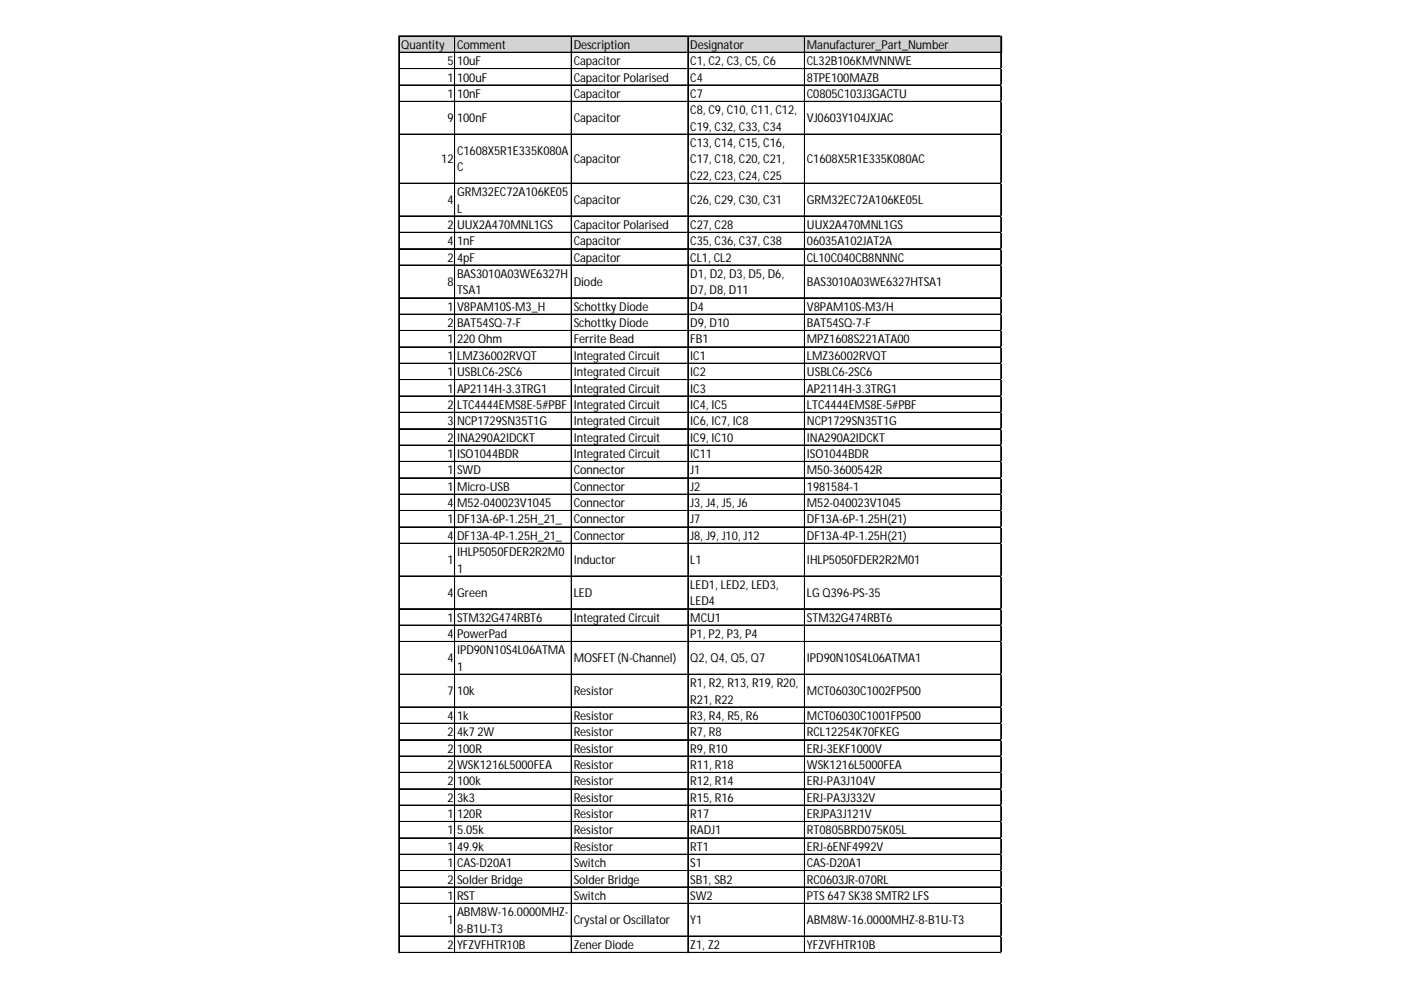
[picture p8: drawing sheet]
<svg xmlns="http://www.w3.org/2000/svg" width="297mm" height="210mm" viewBox="0 0 297 210" stroke-linecap="round" stroke-linejoin="round" font-family="sans-serif">
<defs><g id="words">
<g font-size="2.6">
<text x="85.1" y="10.4">Quantity</text>
<text x="96.9" y="10.4">Comment</text>
<text x="121.6" y="10.4">Description</text>
<text x="146.4" y="10.4">Designator</text>
<text x="171.1" y="10.4">Manufacturer_Part_Number</text>
<text x="94.8" y="13.8">5</text>
<text x="94.8" y="17.3">1</text>
<text x="96.9" y="13.8">10uF</text>
<text x="96.9" y="17.3">100uF</text>
<text x="121.6" y="13.8">Capacitor</text>
<text x="121.6" y="17.3">Capacitor Polarised</text>
<text x="146.4" y="13.8">C1, C2, C3, C5, C6</text>
<text x="146.4" y="17.3">C4</text>
<text x="171.1" y="13.8">CL32B106KMVNNWE</text>
<text x="171.1" y="17.3">8TPE100MAZB</text>
<text x="94.8" y="20.8">1</text>
<text x="96.9" y="20.8">10nF</text>
<text x="121.6" y="20.8">Capacitor</text>
<text x="146.4" y="20.8">C7</text>
<text x="171.1" y="20.8">C0805C103J3GACTU</text>
<text x="94.8" y="25.9">9</text>
<text x="96.9" y="25.9">100nF</text>
<text x="121.6" y="25.9">Capacitor</text>
<text x="146.4" y="24.2">C8, C9, C10, C11, C12,</text>
<text x="146.4" y="27.7">C19, C32, C33, C34</text>
<text x="171.1" y="25.9">VJ0603Y104JXJAC</text>
<text x="93.6" y="34.6">12</text>
<text x="96.9" y="32.9">C1608X5R1E335K080A</text>
<text x="121.6" y="34.6">Capacitor</text>
<text x="146.4" y="31.2">C13, C14, C15, C16,</text>
<text x="146.4" y="34.6">C17, C18, C20, C21,</text>
<text x="171.1" y="34.6">C1608X5R1E335K080AC</text>
<text x="96.9" y="36.4">C</text>
<text x="96.9" y="41.6">GRM32EC72A106KE05</text>
<text x="146.4" y="38.1">C22, C23, C24, C25</text>
<text x="94.8" y="43.3">4</text>
<text x="96.9" y="45.1">L</text>
<text x="121.6" y="43.3">Capacitor</text>
<text x="146.4" y="43.3">C26, C29, C30, C31</text>
<text x="171.1" y="43.3">GRM32EC72A106KE05L</text>
<text x="94.8" y="48.5">2</text>
<text x="94.8" y="52">4</text>
<text x="96.9" y="48.5">UUX2A470MNL1GS</text>
<text x="96.9" y="52">1nF</text>
<text x="121.6" y="48.5">Capacitor Polarised</text>
<text x="121.6" y="52">Capacitor</text>
<text x="146.4" y="48.5">C27, C28</text>
<text x="146.4" y="52">C35, C36, C37, C38</text>
<text x="171.1" y="48.5">UUX2A470MNL1GS</text>
<text x="171.1" y="52">06035A102JAT2A</text>
<text x="94.8" y="55.5">2</text>
<text x="96.9" y="55.5">4pF</text>
<text x="96.9" y="58.9">BAS3010A03WE6327H</text>
<text x="121.6" y="55.5">Capacitor</text>
<text x="146.4" y="55.5">CL1, CL2</text>
<text x="146.4" y="58.9">D1, D2, D3, D5, D6,</text>
<text x="171.1" y="55.5">CL10C040CB8NNNC</text>
<text x="94.8" y="60.6">8</text>
<text x="94.8" y="65.9">1</text>
<text x="96.9" y="62.4">TSA1</text>
<text x="96.9" y="65.9">V8PAM10S-M3_H</text>
<text x="121.6" y="60.6">Diode</text>
<text x="121.6" y="65.9">Schottky Diode</text>
<text x="146.4" y="62.4">D7, D8, D11</text>
<text x="146.4" y="65.9">D4</text>
<text x="171.1" y="60.6">BAS3010A03WE6327HTSA1</text>
<text x="171.1" y="65.9">V8PAM10S-M3/H</text>
<text x="94.8" y="69.3">2</text>
<text x="96.9" y="69.3">BAT54SQ-7-F</text>
<text x="121.6" y="69.3">Schottky Diode</text>
<text x="146.4" y="69.3">D9, D10</text>
<text x="171.1" y="69.3">BAT54SQ-7-F</text>
<text x="94.8" y="72.8">1</text>
<text x="94.8" y="76.3">1</text>
<text x="96.9" y="72.8">220 Ohm</text>
<text x="96.9" y="76.3">LMZ36002RVQT</text>
<text x="121.6" y="72.8">Ferrite Bead</text>
<text x="121.6" y="76.3">Integrated Circuit</text>
<text x="146.4" y="72.8">FB1</text>
<text x="146.4" y="76.3">IC1</text>
<text x="171.1" y="72.8">MPZ1608S221ATA00</text>
<text x="171.1" y="76.3">LMZ36002RVQT</text>
<text x="94.8" y="79.8">1</text>
<text x="94.8" y="83.2">1</text>
<text x="96.9" y="79.8">USBLC6-2SC6</text>
<text x="96.9" y="83.2">AP2114H-3.3TRG1</text>
<text x="121.6" y="79.8">Integrated Circuit</text>
<text x="121.6" y="83.2">Integrated Circuit</text>
<text x="146.4" y="79.8">IC2</text>
<text x="146.4" y="83.2">IC3</text>
<text x="171.1" y="79.8">USBLC6-2SC6</text>
<text x="171.1" y="83.2">AP2114H-3.3TRG1</text>
<text x="94.8" y="86.7">2</text>
<text x="96.9" y="86.7">LTC4444EMS8E-5#PBF</text>
<text x="121.6" y="86.7">Integrated Circuit</text>
<text x="146.4" y="86.7">IC4, IC5</text>
<text x="171.1" y="86.7">LTC4444EMS8E-5#PBF</text>
<text x="94.8" y="90.2">3</text>
<text x="94.8" y="93.6">2</text>
<text x="96.9" y="90.2">NCP1729SN35T1G</text>
<text x="96.9" y="93.6">INA290A2IDCKT</text>
<text x="121.6" y="90.2">Integrated Circuit</text>
<text x="121.6" y="93.6">Integrated Circuit</text>
<text x="146.4" y="90.2">IC6, IC7, IC8</text>
<text x="146.4" y="93.6">IC9, IC10</text>
<text x="171.1" y="90.2">NCP1729SN35T1G</text>
<text x="171.1" y="93.6">INA290A2IDCKT</text>
<text x="94.8" y="97.1">1</text>
<text x="94.8" y="100.6">1</text>
<text x="96.9" y="97.1">ISO1044BDR</text>
<text x="96.9" y="100.6">SWD</text>
<text x="121.6" y="97.1">Integrated Circuit</text>
<text x="121.6" y="100.6">Connector</text>
<text x="146.4" y="97.1">IC11</text>
<text x="146.4" y="100.6">J1</text>
<text x="171.1" y="97.1">ISO1044BDR</text>
<text x="171.1" y="100.6">M50-3600542R</text>
<text x="94.8" y="104">1</text>
<text x="94.8" y="107.5">4</text>
<text x="96.9" y="104">Micro-USB</text>
<text x="96.9" y="107.5">M52-040023V1045</text>
<text x="121.6" y="104">Connector</text>
<text x="121.6" y="107.5">Connector</text>
<text x="146.4" y="104">J2</text>
<text x="146.4" y="107.5">J3, J4, J5, J6</text>
<text x="171.1" y="104">1981584-1</text>
<text x="171.1" y="107.5">M52-040023V1045</text>
<text x="94.8" y="111">1</text>
<text x="96.9" y="111">DF13A-6P-1.25H_21_</text>
<text x="121.6" y="111">Connector</text>
<text x="146.4" y="111">J7</text>
<text x="171.1" y="111">DF13A-6P-1.25H(21)</text>
<text x="94.8" y="114.5">4</text>
<text x="94.8" y="119.6">1</text>
<text x="96.9" y="114.5">DF13A-4P-1.25H_21_</text>
<text x="96.9" y="117.9">IHLP5050FDER2R2M0</text>
<text x="121.6" y="114.5">Connector</text>
<text x="121.6" y="119.6">Inductor</text>
<text x="146.4" y="114.5">J8, J9, J10, J12</text>
<text x="146.4" y="119.6">L1</text>
<text x="171.1" y="114.5">DF13A-4P-1.25H(21)</text>
<text x="171.1" y="119.6">IHLP5050FDER2R2M01</text>
<text x="96.9" y="121.4">1</text>
<text x="146.4" y="124.9">LED1, LED2, LED3,</text>
<text x="94.8" y="126.6">4</text>
<text x="94.8" y="131.8">1</text>
<text x="96.9" y="126.6">Green</text>
<text x="96.9" y="131.8">STM32G474RBT6</text>
<text x="121.6" y="126.6">LED</text>
<text x="121.6" y="131.8">Integrated Circuit</text>
<text x="146.4" y="128.3">LED4</text>
<text x="146.4" y="131.8">MCU1</text>
<text x="171.1" y="126.6">LG Q396-PS-35</text>
<text x="171.1" y="131.8">STM32G474RBT6</text>
<text x="94.8" y="135.3">4</text>
<text x="96.9" y="135.3">PowerPad</text>
<text x="146.4" y="135.3">P1, P2, P3, P4</text>
<text x="94.8" y="140.5">4</text>
<text x="96.9" y="138.7">IPD90N10S4L06ATMA</text>
<text x="96.9" y="142.2">1</text>
<text x="121.6" y="140.5">MOSFET (N-Channel)</text>
<text x="146.4" y="140.5">Q2, Q4, Q5, Q7</text>
<text x="171.1" y="140.5">IPD90N10S4L06ATMA1</text>
<text x="94.8" y="147.4">7</text>
<text x="96.9" y="147.4">10k</text>
<text x="121.6" y="147.4">Resistor</text>
<text x="146.4" y="145.7">R1, R2, R13, R19, R20,</text>
<text x="146.4" y="149.2">R21, R22</text>
<text x="171.1" y="147.4">MCT06030C1002FP500</text>
<text x="94.8" y="152.6">4</text>
<text x="96.9" y="152.6">1k</text>
<text x="121.6" y="152.6">Resistor</text>
<text x="146.4" y="152.6">R3, R4, R5, R6</text>
<text x="171.1" y="152.6">MCT06030C1001FP500</text>
<text x="94.8" y="156.1">2</text>
<text x="94.8" y="159.6">2</text>
<text x="96.9" y="156.1">4k7 2W</text>
<text x="96.9" y="159.6">100R</text>
<text x="121.6" y="156.1">Resistor</text>
<text x="121.6" y="159.6">Resistor</text>
<text x="146.4" y="156.1">R7, R8</text>
<text x="146.4" y="159.6">R9, R10</text>
<text x="171.1" y="156.1">RCL12254K70FKEG</text>
<text x="171.1" y="159.6">ERJ-3EKF1000V</text>
<text x="94.8" y="163">2</text>
<text x="94.8" y="166.5">2</text>
<text x="96.9" y="163">WSK1216L5000FEA</text>
<text x="96.9" y="166.5">100k</text>
<text x="121.6" y="163">Resistor</text>
<text x="121.6" y="166.5">Resistor</text>
<text x="146.4" y="163">R11, R18</text>
<text x="146.4" y="166.5">R12, R14</text>
<text x="171.1" y="163">WSK1216L5000FEA</text>
<text x="171.1" y="166.5">ERJ-PA3J104V</text>
<text x="94.8" y="170">2</text>
<text x="94.8" y="173.4">1</text>
<text x="96.9" y="170">3k3</text>
<text x="96.9" y="173.4">120R</text>
<text x="121.6" y="170">Resistor</text>
<text x="121.6" y="173.4">Resistor</text>
<text x="146.4" y="170">R15, R16</text>
<text x="146.4" y="173.4">R17</text>
<text x="171.1" y="170">ERJ-PA3J332V</text>
<text x="171.1" y="173.4">ERJPA3J121V</text>
<text x="94.8" y="176.9">1</text>
<text x="96.9" y="176.9">5.05k</text>
<text x="121.6" y="176.9">Resistor</text>
<text x="146.4" y="176.9">RADJ1</text>
<text x="171.1" y="176.9">RT0805BRD075K05L</text>
<text x="94.8" y="180.4">1</text>
<text x="94.8" y="183.9">1</text>
<text x="96.9" y="180.4">49.9k</text>
<text x="96.9" y="183.9">CAS-D20A1</text>
<text x="121.6" y="180.4">Resistor</text>
<text x="121.6" y="183.9">Switch</text>
<text x="146.4" y="180.4">RT1</text>
<text x="146.4" y="183.9">S1</text>
<text x="171.1" y="180.4">ERJ-6ENF4992V</text>
<text x="171.1" y="183.9">CAS-D20A1</text>
<text x="94.8" y="187.3">2</text>
<text x="94.8" y="190.8">1</text>
<text x="96.9" y="187.3">Solder Bridge</text>
<text x="96.9" y="190.8">RST</text>
<text x="121.6" y="187.3">Solder Bridge</text>
<text x="121.6" y="190.8">Switch</text>
<text x="146.4" y="187.3">SB1, SB2</text>
<text x="146.4" y="190.8">SW2</text>
<text x="171.1" y="187.3">RC0603JR-070RL</text>
<text x="171.1" y="190.8">PTS 647 SK38 SMTR2 LFS</text>
<text x="94.8" y="196">1</text>
<text x="96.9" y="194.3">ABM8W-16.0000MHZ-</text>
<text x="96.9" y="197.7">8-B1U-T3</text>
<text x="121.6" y="196">Crystal or Oscillator</text>
<text x="146.4" y="196">Y1</text>
<text x="171.1" y="196">ABM8W-16.0000MHZ-8-B1U-T3</text>
<text x="94.8" y="201.2">2</text>
<text x="96.9" y="201.2">YFZVFHTR10B</text>
<text x="121.6" y="201.2">Zener Diode</text>
<text x="146.4" y="201.2">Z1, Z2</text>
<text x="171.1" y="201.2">YFZVFHTR10B</text>
</g>
</g></defs>
<path d="M84.7 7.7h127.8v3.5h-127.8z" fill="#d3d3d3"/>
<path d="M84.5 7.6v.1" fill="none" stroke="#d4d4d4" stroke-width=".21"/>
<path d="M84.5 7.6l.2 .1z" fill="#d4d4d4"/>
<path d="M96.4 7.6v.1" fill="none" stroke="#d4d4d4" stroke-width=".21"/>
<path d="M96.4 7.6l.2 .1z" fill="#d4d4d4"/>
<path d="M121.1 7.6v.1" fill="none" stroke="#d4d4d4" stroke-width=".21"/>
<path d="M121.1 7.6l.2 .1z" fill="#d4d4d4"/>
<path d="M145.8 7.6v.1" fill="none" stroke="#d4d4d4" stroke-width=".21"/>
<path d="M145.8 7.6l.2 .1z" fill="#d4d4d4"/>
<path d="M170.6 7.6v.1" fill="none" stroke="#d4d4d4" stroke-width=".21"/>
<path d="M170.6 7.6l.1 .1z" fill="#d4d4d4"/>
<path d="M84.7 7.6h127.7M84.7 7.7h127.7" fill="none" stroke="#000" stroke-width=".21"/>
<path d="M212.2 7.6v.1" fill="none" stroke="#d4d4d4" stroke-width=".21"/>
<path d="M212.2 7.6l.2 .1z" fill="#d4d4d4"/>
<g fill="none" stroke="#000" stroke-width=".21">
<path d="M84.5 7.6v194.5M84.6 7.6v194.5M84.7 11.1h127.7M84.7 11.2h127.7M84.7 14.5h127.7M84.7 14.6h127.7M84.7 18h127.7M84.7 18.1h127.7M96.4 7.8v194.3M96.5 7.8v194.3M121.1 7.8v194.3M121.2 7.8v194.3"/>
<path d="M145.8 7.8v194.3M145.9 7.8v194.3M170.6 7.8v194.3M212.2 7.8v194.3M212.3 7.8v194.3M84.7 21.5h127.7M84.7 21.6h127.7M84.7 28.4h127.7M84.7 28.5h127.7M84.7 38.8h127.7M84.7 38.9h127.7M84.7 45.8h127.7"/>
<path d="M84.7 45.9h127.7M84.7 49.2h127.7M84.7 49.3h127.7M84.7 52.7h127.7M84.7 52.8h127.7M84.7 56.2h127.7M84.7 56.3h127.7M84.7 63.1h127.7M84.7 63.2h127.7M84.7 66.6h127.7M84.7 66.7h127.7M84.7 70.1h127.7"/>
<path d="M84.7 73.5h127.7M84.7 73.6h127.7M84.7 77h127.7M84.7 77.1h127.7M84.7 80.5h127.7M84.7 80.6h127.7M84.7 83.9h127.7M84.7 84h127.7M84.7 87.4h127.7M84.7 87.5h127.7M84.7 90.9h127.7M84.7 91h127.7"/>
<path d="M84.7 94.4h127.7M84.7 97.8h127.7M84.7 97.9h127.7M84.7 101.3h127.7M84.7 101.4h127.7M84.7 104.8h127.7M84.7 108.2h127.7M84.7 108.3h127.7M84.7 111.7h127.7M84.7 111.8h127.7M84.7 115.2h127.7M84.7 115.3h127.7"/>
<path d="M84.7 122.1h127.7M84.7 122.2h127.7M84.7 129.1h127.7M84.7 132.5h127.7M84.7 132.6h127.7M84.7 136h127.7M84.7 136.1h127.7M84.7 142.9h127.7M84.7 143h127.7M84.7 149.9h127.7M84.7 150h127.7M84.7 153.3h127.7"/>
<path d="M84.7 153.4h127.7M84.7 156.8h127.7M84.7 156.9h127.7M84.7 160.3h127.7M84.7 160.4h127.7M84.7 163.8h127.7M84.7 167.2h127.7M84.7 167.3h127.7M84.7 170.7h127.7M84.7 170.8h127.7M84.7 174.2h127.7M84.7 177.6h127.7"/>
<path d="M84.7 177.7h127.7M84.7 181.1h127.7M84.7 181.2h127.7M84.7 184.6h127.7M84.7 184.7h127.7M84.7 188h127.7M84.7 188.1h127.7M84.7 191.5h127.7M84.7 191.6h127.7M84.7 198.5h127.7M84.7 201.9h127.7M84.7 202h127.7"/>
</g>
<path d="M84.5 202.1h.1" fill="none" stroke="#d4d4d4" stroke-width=".21"/>
<path d="M84.5 202.1h.2z" fill="#d4d4d4"/>
<path d="M96.4 202.1h.1" fill="none" stroke="#d4d4d4" stroke-width=".21"/>
<path d="M96.4 202.1h.2z" fill="#d4d4d4"/>
<path d="M121.1 202.1h.1" fill="none" stroke="#d4d4d4" stroke-width=".21"/>
<path d="M121.1 202.1h.2z" fill="#d4d4d4"/>
<path d="M145.8 202.1h.1" fill="none" stroke="#d4d4d4" stroke-width=".21"/>
<path d="M145.8 202.1h.2z" fill="#d4d4d4"/>
<path d="M170.6 202.1h.1" fill="none" stroke="#d4d4d4" stroke-width=".21"/>
<path d="M170.6 202.1h.1z" fill="#d4d4d4"/>
<path d="M212.2 202.1h.1" fill="none" stroke="#d4d4d4" stroke-width=".21"/>
<path d="M212.2 202.1h.2z" fill="#d4d4d4"/>
<path d="M212.4 14.5h.1" fill="none" stroke="#d4d4d4" stroke-width=".21"/>
<path d="M212.4 14.5v.2z" fill="#d4d4d4"/>
<path d="M212.4 18h.1" fill="none" stroke="#d4d4d4" stroke-width=".21"/>
<path d="M212.4 18v.2z" fill="#d4d4d4"/>
<path d="M212.4 21.5h.1" fill="none" stroke="#d4d4d4" stroke-width=".21"/>
<path d="M212.4 21.5v.2z" fill="#d4d4d4"/>
<path d="M212.4 28.4h.1" fill="none" stroke="#d4d4d4" stroke-width=".21"/>
<path d="M212.4 28.4v.2z" fill="#d4d4d4"/>
<path d="M212.4 38.8h.1" fill="none" stroke="#d4d4d4" stroke-width=".21"/>
<path d="M212.4 38.8v.2z" fill="#d4d4d4"/>
<path d="M212.4 45.8h.1" fill="none" stroke="#d4d4d4" stroke-width=".21"/>
<path d="M212.4 45.8v.1z" fill="#d4d4d4"/>
<path d="M212.4 49.2h.1" fill="none" stroke="#d4d4d4" stroke-width=".21"/>
<path d="M212.4 49.2v.2z" fill="#d4d4d4"/>
<path d="M212.4 52.7h.1" fill="none" stroke="#d4d4d4" stroke-width=".21"/>
<path d="M212.4 52.7v.2z" fill="#d4d4d4"/>
<path d="M212.4 56.2h.1" fill="none" stroke="#d4d4d4" stroke-width=".21"/>
<path d="M212.4 56.2v.2z" fill="#d4d4d4"/>
<path d="M212.4 63.1h.1" fill="none" stroke="#d4d4d4" stroke-width=".21"/>
<path d="M212.4 63.1v.2z" fill="#d4d4d4"/>
<path d="M212.4 66.6h.1" fill="none" stroke="#d4d4d4" stroke-width=".21"/>
<path d="M212.4 66.6v.2z" fill="#d4d4d4"/>
<path d="M212.4 70.1h.1" fill="none" stroke="#d4d4d4" stroke-width=".21"/>
<path d="M212.4 70.1v.1z" fill="#d4d4d4"/>
<path d="M212.4 73.5h.1" fill="none" stroke="#d4d4d4" stroke-width=".21"/>
<path d="M212.4 73.5v.2z" fill="#d4d4d4"/>
<path d="M212.4 77h.1" fill="none" stroke="#d4d4d4" stroke-width=".21"/>
<path d="M212.4 77v.2z" fill="#d4d4d4"/>
<path d="M212.4 80.5h.1" fill="none" stroke="#d4d4d4" stroke-width=".21"/>
<path d="M212.4 80.5v.1z" fill="#d4d4d4"/>
<path d="M212.4 83.9h.1" fill="none" stroke="#d4d4d4" stroke-width=".21"/>
<path d="M212.4 83.9v.2z" fill="#d4d4d4"/>
<path d="M212.4 87.4h.1" fill="none" stroke="#d4d4d4" stroke-width=".21"/>
<path d="M212.4 87.4v.2z" fill="#d4d4d4"/>
<path d="M212.4 90.9h.1" fill="none" stroke="#d4d4d4" stroke-width=".21"/>
<path d="M212.4 90.9v.2z" fill="#d4d4d4"/>
<path d="M212.4 94.4h.1" fill="none" stroke="#d4d4d4" stroke-width=".21"/>
<path d="M212.4 94.4v.1z" fill="#d4d4d4"/>
<path d="M212.4 97.8h.1" fill="none" stroke="#d4d4d4" stroke-width=".21"/>
<path d="M212.4 97.8v.2z" fill="#d4d4d4"/>
<path d="M212.4 101.3h.1" fill="none" stroke="#d4d4d4" stroke-width=".21"/>
<path d="M212.4 101.3v.2z" fill="#d4d4d4"/>
<path d="M212.4 104.8h.1" fill="none" stroke="#d4d4d4" stroke-width=".21"/>
<path d="M212.4 104.8v.1z" fill="#d4d4d4"/>
<path d="M212.4 108.2h.1" fill="none" stroke="#d4d4d4" stroke-width=".21"/>
<path d="M212.4 108.2v.2z" fill="#d4d4d4"/>
<path d="M212.4 111.7h.1" fill="none" stroke="#d4d4d4" stroke-width=".21"/>
<path d="M212.4 111.7v.2z" fill="#d4d4d4"/>
<path d="M212.4 115.2h.1" fill="none" stroke="#d4d4d4" stroke-width=".21"/>
<path d="M212.4 115.2v.1z" fill="#d4d4d4"/>
<path d="M212.4 122.1h.1" fill="none" stroke="#d4d4d4" stroke-width=".21"/>
<path d="M212.4 122.1v.2z" fill="#d4d4d4"/>
<path d="M212.4 129.1h.1" fill="none" stroke="#d4d4d4" stroke-width=".21"/>
<path d="M212.4 129.1v.1z" fill="#d4d4d4"/>
<path d="M212.4 132.5h.1" fill="none" stroke="#d4d4d4" stroke-width=".21"/>
<path d="M212.4 132.5v.2z" fill="#d4d4d4"/>
<path d="M212.4 136h.1" fill="none" stroke="#d4d4d4" stroke-width=".21"/>
<path d="M212.4 136v.2z" fill="#d4d4d4"/>
<path d="M212.4 142.9h.1" fill="none" stroke="#d4d4d4" stroke-width=".21"/>
<path d="M212.4 142.9v.2z" fill="#d4d4d4"/>
<path d="M212.4 149.9h.1" fill="none" stroke="#d4d4d4" stroke-width=".21"/>
<path d="M212.4 149.9v.1z" fill="#d4d4d4"/>
<path d="M212.4 153.3h.1" fill="none" stroke="#d4d4d4" stroke-width=".21"/>
<path d="M212.4 153.3v.2z" fill="#d4d4d4"/>
<path d="M212.4 156.8h.1" fill="none" stroke="#d4d4d4" stroke-width=".21"/>
<path d="M212.4 156.8v.2z" fill="#d4d4d4"/>
<path d="M212.4 160.3h.1" fill="none" stroke="#d4d4d4" stroke-width=".21"/>
<path d="M212.4 160.3v.2z" fill="#d4d4d4"/>
<path d="M212.4 163.8h.1" fill="none" stroke="#d4d4d4" stroke-width=".21"/>
<path d="M212.4 163.8v.1z" fill="#d4d4d4"/>
<path d="M212.4 167.2h.1" fill="none" stroke="#d4d4d4" stroke-width=".21"/>
<path d="M212.4 167.2v.2z" fill="#d4d4d4"/>
<path d="M212.4 170.7h.1" fill="none" stroke="#d4d4d4" stroke-width=".21"/>
<path d="M212.4 170.7v.2z" fill="#d4d4d4"/>
<path d="M212.4 174.2h.1" fill="none" stroke="#d4d4d4" stroke-width=".21"/>
<path d="M212.4 174.2v.1z" fill="#d4d4d4"/>
<path d="M212.4 177.6h.1" fill="none" stroke="#d4d4d4" stroke-width=".21"/>
<path d="M212.4 177.6v.2z" fill="#d4d4d4"/>
<path d="M212.4 181.1h.1" fill="none" stroke="#d4d4d4" stroke-width=".21"/>
<path d="M212.4 181.1v.2z" fill="#d4d4d4"/>
<path d="M212.4 184.6h.1" fill="none" stroke="#d4d4d4" stroke-width=".21"/>
<path d="M212.4 184.6v.1z" fill="#d4d4d4"/>
<path d="M212.4 188h.1" fill="none" stroke="#d4d4d4" stroke-width=".21"/>
<path d="M212.4 188v.2z" fill="#d4d4d4"/>
<path d="M212.4 191.5h.1" fill="none" stroke="#d4d4d4" stroke-width=".21"/>
<path d="M212.4 191.5v.2z" fill="#d4d4d4"/>
<path d="M212.4 198.5h.1" fill="none" stroke="#d4d4d4" stroke-width=".21"/>
<path d="M212.4 198.5v.1z" fill="#d4d4d4"/>
<path d="M212.4 201.9h.1" fill="none" stroke="#d4d4d4" stroke-width=".21"/>
<path d="M212.4 201.9v.2z" fill="#d4d4d4"/>
<use href="#words"/>
</svg>
